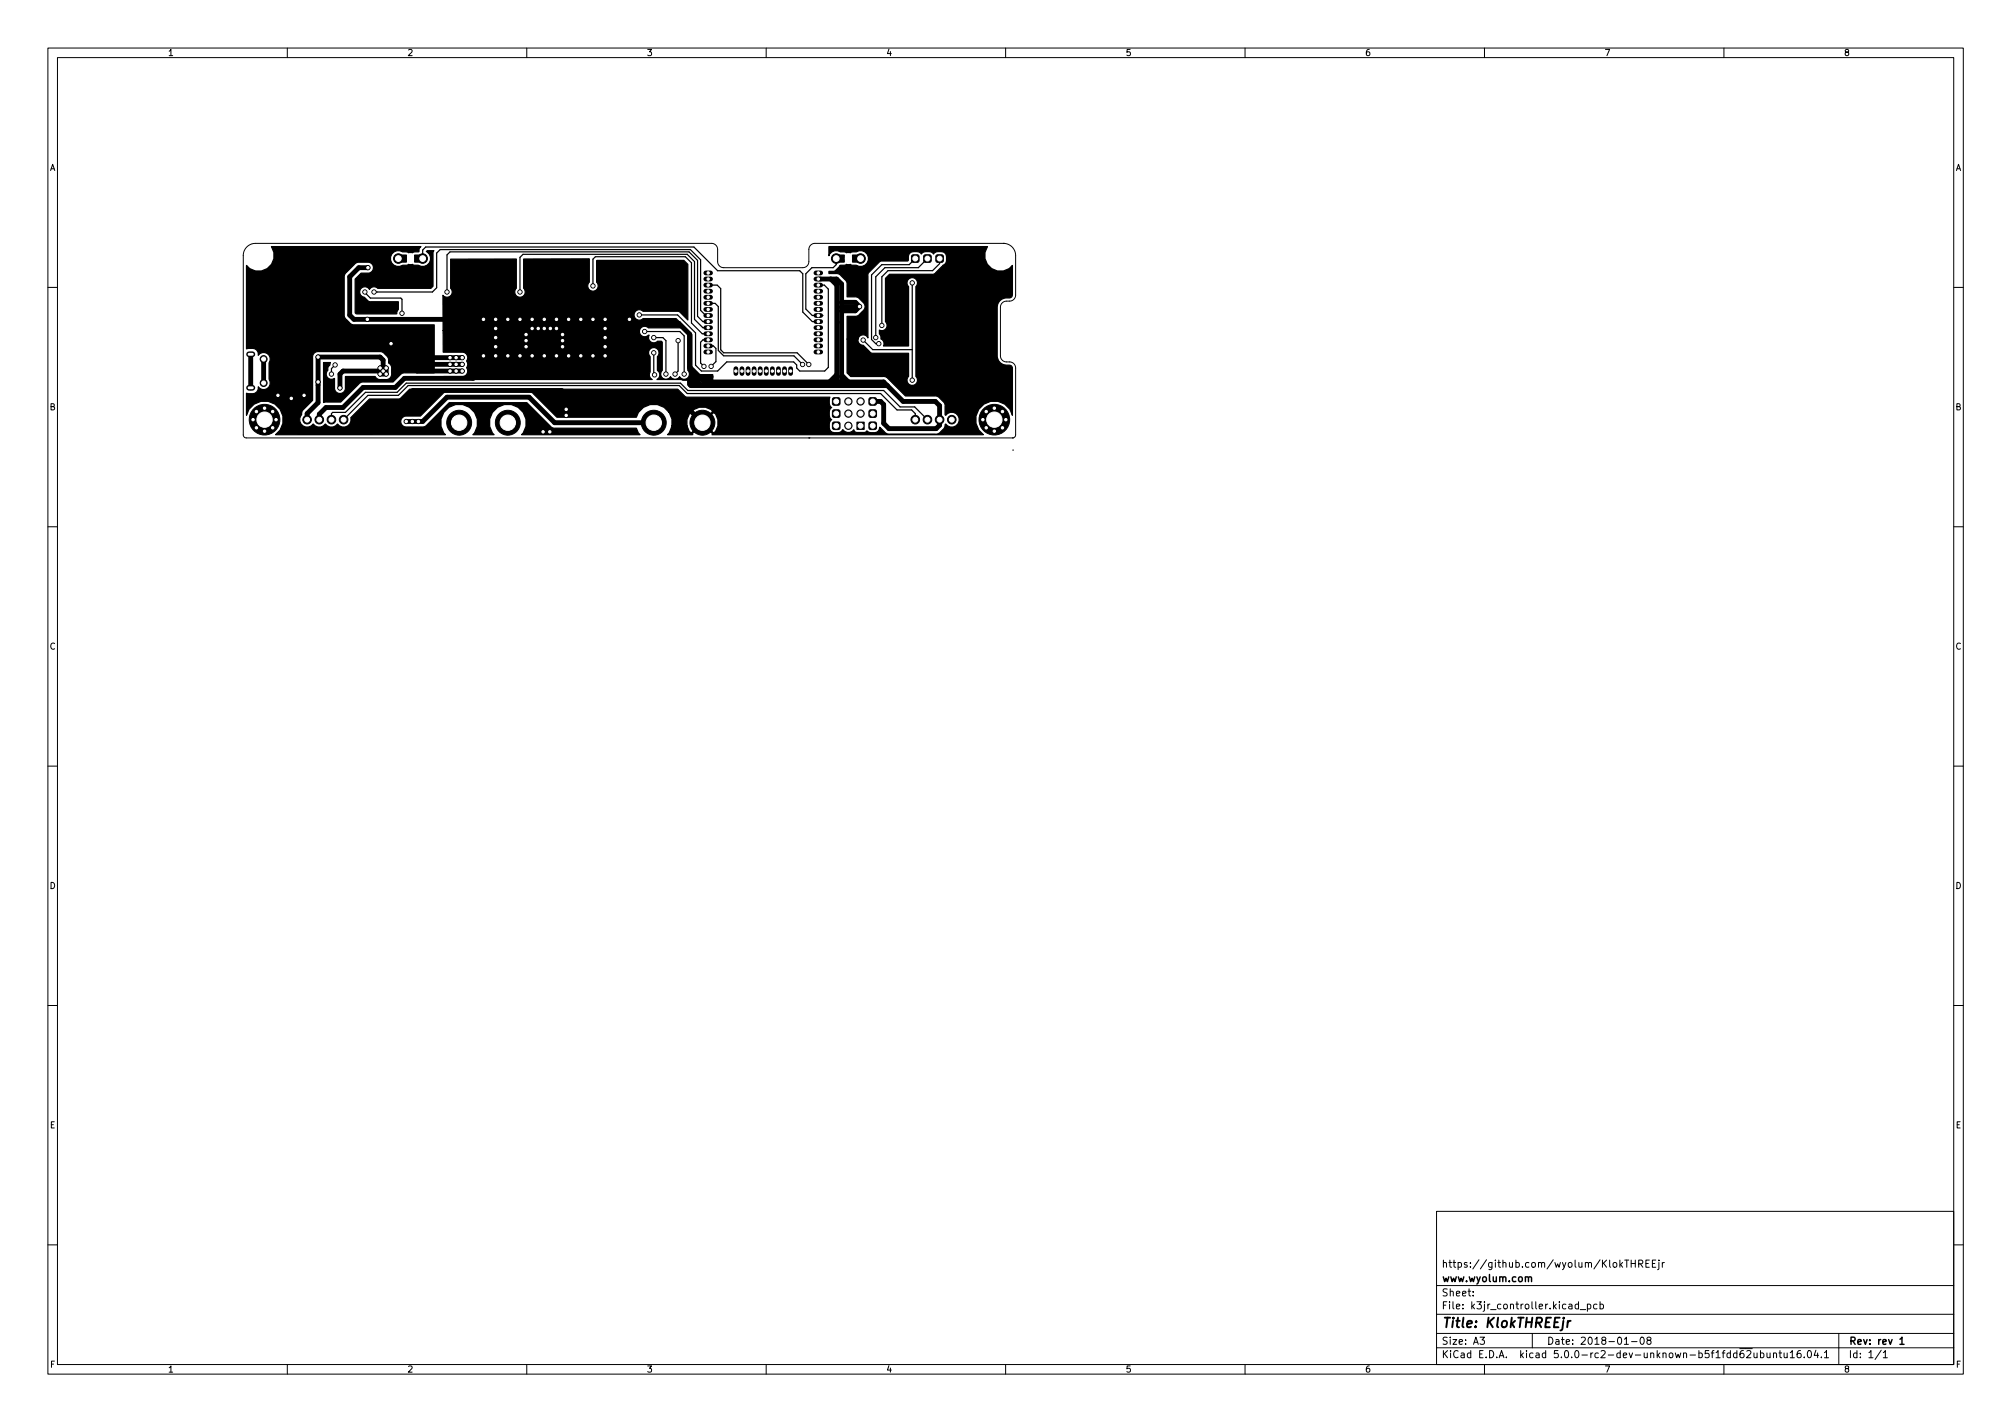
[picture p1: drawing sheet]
<svg xmlns="http://www.w3.org/2000/svg" width="420mm" height="297mm" viewBox="0 0 420 297" stroke-linecap="round" stroke-linejoin="round" font-family="sans-serif">
<defs><g id="words">
<text font-size="2.8" x="301" y="277.3">Title: KlokTHREEjr</text>
<g font-size="2.1">
<text x="301" y="267.8">www.wyolum.com</text>
<text x="301" y="264.8">https://github.com/wyolum/KlokTHREEjr</text>
<text x="301" y="273.5">File: k3jr_controller.kicad_pcb</text>
<text x="301" y="270.8">Sheet:</text>
<text x="301" y="280.9">Size: A3</text>
<text x="323" y="280.9">Date: 2018-01-08</text>
<text x="386" y="280.9">Rev: rev 1</text>
<text x="301" y="283.7">KiCad E.D.A. kicad 5.0.0-rc2-dev-unknown-b5f1fdd62ubuntu16.04.1</text>
<text x="386" y="283.7">Id: 1/1</text>
</g>
<g font-size="1.8">
<text x="35" y="11.7">1</text>
<text x="85" y="11.7">2</text>
<text x="135" y="11.7">3</text>
<text x="185" y="11.7">4</text>
<text x="235" y="11.7">5</text>
<text x="285" y="11.7">6</text>
<text x="335" y="11.7">7</text>
<text x="385" y="11.7">8</text>
<text x="10.3" y="35.7">A</text>
<text x="408.3" y="35.7">A</text>
<text x="10.3" y="85.7">B</text>
<text x="408.3" y="85.7">B</text>
<text x="10.3" y="135.7">C</text>
<text x="408.3" y="135.7">C</text>
<text x="10.3" y="185.7">D</text>
<text x="408.3" y="185.7">D</text>
<text x="10.4" y="235.7">E</text>
<text x="408.4" y="235.7">E</text>
<text x="10.4" y="285.7">F</text>
<text x="35" y="286.7">1</text>
<text x="85" y="286.7">2</text>
<text x="135" y="286.7">3</text>
<text x="185" y="286.7">4</text>
<text x="235" y="286.7">5</text>
<text x="285" y="286.7">6</text>
<text x="335" y="286.7">7</text>
<text x="385" y="286.7">8</text>
<text x="408.4" y="285.7">F</text>
</g>
</g></defs>
<g fill="none" stroke="#000" stroke-width=".21">
<path d="M10 10h400v277h-400zM12 12h396v273h-396zM60 10v2M110 10v2M160 10v2M210 10v2M260 10v2M310 10v2M360 10v2M209.5 50.8a2.54 2.54 0 0 1 2.6 2.6v8.2a1.27 1.27 0 0 1-1.3 1.3h-.6a1.27 1.27 0 0 0-1.3 1.3v10.1a1.27 1.27 0 0 0 1.3 1.3h.6a1.27 1.27 0 0 1 1.3 1.3v13.9l-.2 .5-.4 .2M209.5 50.8h-39.3a1.27 1.27 0 0 0-1.3 1.3v2.5a1.27 1.27 0 0 1-1.3 1.3h-16.5a1.27 1.27 0 0 1-1.2-1.3v-2.5a1.27 1.27 0 0 0-1.3-1.3h-95.3a2.54 2.54 0 0 0-2.5 2.6v37.4l.1 .4 .4 .3h160.2M209.5 50.8h.1"/>
<path d="M10 60h2M408 60h2M168.9 91.5h.1M211.5 91.5h.1M211.5 94h.1M10 110h2M408 110h2M10 160h2M408 160h2M10 210h2M408 210h2M300 253h108v32h-108z"/>
<path d="M10 260h2M300 278.5h108M300 274.5h108M300 268.5h108M307.6 270.6v.1M307.6 269.8v.1M309.1 279.3h.9l-.5 .6 .4 .1v.7l-.2 .1-.6-.1M320 278.5v3M329.6 272.5l-.4-.1-.3 .3 .2 .6h.5M329.6 271.9v1.5M330 273.6h1.1M331.5 272.5l.4-.1 .3 .3-.1 .6h-.6"/>
<path d="M331.5 272.4v1.5M333.5 272.5l-.4-.1-.3 .3 .1 .6h.6M334.1 272.5l.5-.1 .3 .3-.2 .6h-.6M334.1 271.9v1.5M338.4 264.1l.4 .6M338.8 263.7l-.5 .6M339.3 263.2h.8M339.7 263.2v1.5M340.6 263.2v1.5M340.6 263.9h.9M341.5 263.2v1.5M342.2 264l.7-.1 .2-.2-.1-.3-.8-.2v1.5"/>
<path d="M342.6 264l.5 .7M342.7 279.4l.1-.1a.8 .8 0 0 1 .6 .8 .8 .8 0 0 1-.6 .7 1 1 0 0 1-.1-1.4zM343.7 263.9h.5M344.2 280l-.3-.3 .1-.2 .2-.2 .4 .1 .2 .2-.1 .2-.6 .2-.2 .2 .1 .5 .2 .1 .4-.1 .2-.2v-.3l-.3-.2M344.4 263.2h-.7v1.5h.7M345.1 263.9h.5M345.8 263.2h-.7v1.5h.7M346.4 263.7v1.3l-.3 .2M346.4 263.2v.2M347.1 263.7v1M347.6 263.7l-.5 .3M384 278.5v6.5"/>
<path d="M408 260h2M60 285v2M110 285v2M160 285v2M210 285v2M260 285v2M300 281.5h108M310 285v2M339.2 280.8h.9M340.7 280.2h1.2M360 285v2M364.5 281.7h1.4"/>
<path d="M364.8 282.3l.5-.2 .3 .4-.9 1.1h.9M366.3 282.6v.9l.4 .1 .2-.1M366.9 282.6v1M367.6 282.7l.5-.1 .3 .3-.2 .6h-.6M367.6 282.1v1.5M369 282.6l.1 .9 .3 .1 .2-.1M369.6 282.6v1M370.3 282.8l.3-.2 .3 .1 .1 .9M370.3 282.6v1M371.5 282.6h.6M371.7 282.1v1.3l.4 .2M372.6 282.6v.9l.4 .1 .2-.1"/>
<path d="M373.2 282.6v1M373.8 282.5l.5-.4v1.5M373.8 283.6h.9M376 282.1l-.4 .1a1.01 1.01 0 0 0 0 1.4l.5-.1v-.5l-.3-.3h-.2l-.3 .3M376.8 283.5v.1M377.6 282.2l.2-.1a.8 .8 0 0 1 .5 .8 .8 .8 0 0 1-.5 .7 1 1 0 0 1-.2-1.4zM379.2 282l-.4 1.1h1M379.6 282.6v1M380.3 283.5v.1M381 282.5l.4-.4v1.5M381 283.6h.9M392.8 282l-1.2 2"/>
<path d="M393.3 282.5l.4-.4v1.5M393.3 283.6h.8"/>
</g>
<path d="M319.2 266.9l.2-.2 .4 .1v.9M396.8 279.7l.4-.4v1.5M396.8 280.8h.8" fill="none" stroke="#000" stroke-width=".3"/>
<path d="M327.4 275.9l-.1 1.3M328 275.9l-.4 .1-.2 .3" fill="none" stroke="#000" stroke-width=".4"/>
<g fill="#000" stroke="#000" stroke-width=".21">
<path d="M83.6 53.3h1.3v1.5h-1.3zM86.6 53.3h1.3v1.5h-1.3zM175 53.3h1.3v1.5h-1.3zM178 53.3h1.3v1.5h-1.3zM190.5 53.3l.2-.1 1.1 .1 .1 .3-.1 1.1-.3 .1-1-.1-.2-.3zM193 53.3l.3-.1 1.1 .1 .1 .3-.1 1.1-.3 .1-1.1-.1-.1-.3zM195.5 53.3l.3-.1 1.1 .1 .1 .3-.1 1.1-.3 .1-1.1-.1-.1-.3zM173.9 88.3l.3-.2 1.1 .2 .1 .2-.1 1.1-.3 .1-1.1-.1-.1-.3zM173.9 85.7l.3-.1 1.1 .1 .1 .3-.1 1.1-.3 .1-1.1-.1-.1-.3zM173.9 83.2l.3-.1 1.1 .1 .1 .3-.1 1-.3 .2-1.1-.2-.1-.2zM178.9 88.2h1.6v1.5h-1.6zM181.6 88.3l.2-.2 1.1 .2 .1 .2-.1 1.1-.3 .1-1-.1-.2-.3z"/>
<path d="M181.6 85.7l.2-.1 1.1 .1 .1 .3-.1 1.1-.3 .1-1-.1-.2-.3zM181.6 83.2l.2-.1 1.1 .1 .1 .3-.1 1-.3 .2-1-.2-.2-.2z"/>
<circle cx="76.8" cy="55.9" r=".45"/>
<circle cx="83.2" cy="54" r="1"/>
<circle cx="88.3" cy="54" r="1"/>
<circle cx="123.8" cy="59.7" r=".45"/>
<circle cx="174.6" cy="54" r="1"/>
<circle cx="179.7" cy="54" r="1"/>
<circle cx="190.5" cy="59.1" r=".45"/>
<circle cx="55.1" cy="75" r=".72"/>
<circle cx="66.4" cy="74.6" r=".45"/>
<circle cx="66.4" cy="79.8" r=".45"/>
<circle cx="69.2" cy="78.1" r=".45"/>
<circle cx="70" cy="76.2" r=".45"/>
<circle cx="76.2" cy="61" r=".45"/>
<circle cx="76.7" cy="66.7" r=".45"/>
<circle cx="78.1" cy="61" r=".45"/>
<circle cx="79.4" cy="76.9" r=".4"/>
<circle cx="79.4" cy="78.1" r=".4"/>
<circle cx="80" cy="77.5" r=".4"/>
<circle cx="80.6" cy="78.1" r=".4"/>
<circle cx="80.6" cy="76.9" r=".4"/>
<circle cx="81.7" cy="71.8" r=".45"/>
<circle cx="83.9" cy="65.4" r=".45"/>
<circle cx="93.3" cy="61" r=".45"/>
<circle cx="94" cy="77.5" r=".45"/>
<circle cx="94" cy="76.1" r=".45"/>
<circle cx="94" cy="74.7" r=".45"/>
<circle cx="95.3" cy="74.7" r=".45"/>
<circle cx="95.3" cy="76.1" r=".45"/>
<circle cx="95.3" cy="77.5" r=".45"/>
<circle cx="96.5" cy="77.5" r=".45"/>
<circle cx="96.5" cy="76.1" r=".45"/>
<circle cx="96.5" cy="74.7" r=".45"/>
<circle cx="101" cy="74.3" r=".45"/>
<circle cx="101" cy="66.7" r=".45"/>
<circle cx="103.5" cy="74.3" r=".45"/>
<circle cx="103.5" cy="70.5" r=".45"/>
<circle cx="103.5" cy="72.4" r=".45"/>
<circle cx="103.5" cy="68.6" r=".45"/>
<circle cx="103.5" cy="66.7" r=".45"/>
<circle cx="106" cy="74.3" r=".45"/>
<circle cx="106" cy="66.7" r=".45"/>
<circle cx="108.6" cy="74.3" r=".45"/>
<circle cx="108.6" cy="61" r=".45"/>
<circle cx="108.6" cy="66.7" r=".45"/>
<circle cx="109.9" cy="71.2" r=".45"/>
<circle cx="109.9" cy="72.4" r=".45"/>
<circle cx="109.9" cy="69.9" r=".45"/>
<circle cx="111.1" cy="66.7" r=".45"/>
<circle cx="111.1" cy="74.3" r=".45"/>
<circle cx="111.1" cy="68.6" r=".45"/>
<circle cx="112.4" cy="68.6" r=".45"/>
<circle cx="113.7" cy="74.3" r=".45"/>
<circle cx="113.7" cy="66.7" r=".45"/>
<circle cx="113.7" cy="68.6" r=".45"/>
<circle cx="114.9" cy="68.6" r=".45"/>
<circle cx="116.2" cy="68.6" r=".45"/>
<circle cx="116.2" cy="74.3" r=".45"/>
<circle cx="116.2" cy="66.7" r=".45"/>
<circle cx="117.5" cy="71.2" r=".45"/>
<circle cx="117.5" cy="72.4" r=".45"/>
<circle cx="117.5" cy="69.9" r=".45"/>
<circle cx="118.7" cy="66.7" r=".45"/>
<circle cx="118.7" cy="74.3" r=".45"/>
<circle cx="121.3" cy="66.7" r=".45"/>
<circle cx="121.3" cy="74.3" r=".45"/>
<circle cx="123.8" cy="66.7" r=".45"/>
<circle cx="123.8" cy="74.3" r=".45"/>
<circle cx="126.4" cy="70.5" r=".45"/>
<circle cx="126.4" cy="74.3" r=".45"/>
<circle cx="126.4" cy="72.4" r=".45"/>
<circle cx="126.4" cy="66.7" r=".45"/>
<circle cx="126.4" cy="68.6" r=".45"/>
<circle cx="131.4" cy="66.7" r=".45"/>
<circle cx="133.5" cy="65.8" r=".45"/>
<circle cx="134.6" cy="69.3" r=".45"/>
<circle cx="136.5" cy="70.5" r=".45"/>
<circle cx="136.5" cy="73.7" r=".45"/>
<circle cx="136.7" cy="78.3" r=".45"/>
<circle cx="139.1" cy="78.1" r=".45"/>
<circle cx="141" cy="78.1" r=".45"/>
<circle cx="141.6" cy="71.2" r=".45"/>
<circle cx="142.9" cy="78.1" r=".45"/>
<circle cx="147" cy="76.5" r=".45"/>
<circle cx="148.5" cy="76.5" r=".45"/>
<circle cx="167.6" cy="76.1" r=".45"/>
<circle cx="168.9" cy="76.1" r=".45"/>
<circle cx="179.5" cy="64" r=".45"/>
<circle cx="180.2" cy="71" r=".45"/>
<circle cx="182.9" cy="70.5" r=".45"/>
<circle cx="183.5" cy="71.8" r=".45"/>
<circle cx="184.1" cy="68" r=".45"/>
<circle cx="190.5" cy="79.4" r=".45"/>
<circle cx="52.8" cy="87.7" r=".4"/>
<circle cx="53.5" cy="86" r=".4"/>
<circle cx="53.5" cy="89.4" r=".4"/>
<circle cx="55.1" cy="80" r=".72"/>
<circle cx="55.2" cy="90.1" r=".4"/>
<circle cx="55.2" cy="85.3" r=".4"/>
<circle cx="55.2" cy="87.7" r="3.2"/>
<circle cx="56.9" cy="89.4" r=".4"/>
<circle cx="56.9" cy="86" r=".4"/>
<circle cx="57.6" cy="87.7" r=".4"/>
<circle cx="58" cy="82.6" r=".45"/>
<circle cx="60.8" cy="83.2" r=".45"/>
<circle cx="63.5" cy="82.6" r=".45"/>
<circle cx="64.1" cy="87.7" r=".9"/>
<circle cx="66.7" cy="87.7" r=".9"/>
<circle cx="69.2" cy="87.7" r=".9"/>
<circle cx="71" cy="81" r=".45"/>
<circle cx="71.8" cy="87.7" r=".9"/>
<circle cx="84.8" cy="88" r=".45"/>
<circle cx="86.1" cy="88" r=".45"/>
<circle cx="87.4" cy="88" r=".45"/>
<circle cx="95.9" cy="88.3" r="2.6"/>
<circle cx="106" cy="88.3" r="2.6"/>
<circle cx="113.4" cy="90.2" r=".45"/>
<circle cx="114.8" cy="90.2" r=".45"/>
<circle cx="118.2" cy="85.5" r=".45"/>
<circle cx="118.2" cy="86.8" r=".45"/>
<circle cx="136.5" cy="88.3" r="2.6"/>
<circle cx="146.7" cy="88.3" r="2.6"/>
<circle cx="177.2" cy="88.9" r=".76"/>
<circle cx="177.2" cy="83.9" r=".76"/>
<circle cx="177.2" cy="86.4" r=".76"/>
<circle cx="179.7" cy="83.9" r=".76"/>
<circle cx="179.7" cy="86.4" r=".76"/>
<circle cx="191.1" cy="87.7" r=".9"/>
<circle cx="193.7" cy="87.7" r=".9"/>
<circle cx="196.2" cy="87.7" r=".9"/>
<circle cx="198.8" cy="87.7" r=".9"/>
<circle cx="205.2" cy="87.7" r=".4"/>
<circle cx="205.9" cy="89.4" r=".4"/>
<circle cx="205.9" cy="86" r=".4"/>
<circle cx="207.6" cy="85.3" r=".4"/>
<circle cx="207.6" cy="90.1" r=".4"/>
<circle cx="207.6" cy="87.7" r="3.2"/>
<circle cx="209.3" cy="86" r=".4"/>
<circle cx="209.3" cy="89.4" r=".4"/>
<circle cx="210" cy="87.7" r=".4"/>
</g>
<path d="M52 74h.7M52 81h.7" fill="none" stroke="#000" stroke-width="1.2"/>
<g fill="none" stroke="#000" stroke-width="1">
<path d="M76.8 55.9h-1.9l-1.9 1.9v8l.9 .9h27.1M83.2 54h1.3M147.4 59.6h1M147.4 57h1M147.4 58.3h1M170.4 59.6h1M170.4 57h1M170.4 58.3h4.3l1 1v20.5M173.5 58.3l1.3 1.3v20.2M52.4 74v7M55.1 75v5M79.4 76.9l1.2 1.2"/>
<path d="M79.4 76.9v1.2M79.4 76.9h1.2M79.4 78.1h1.2M80.6 76.9l-1.2 1.2M80.6 76.9v1.2M96.5 77.5h-9.4l-2.8-2.8v-2.9h-19.7l-1.1 1.1v9.7M96.5 74.7h-9.4l-1.4 1.4h10.8M101 74.3v2.6l-2.2 2.1h-14.3l-2 1.9h-6.7l-4.2 4.2h-3.5l-1.4 1.4v1.2M103.5 66.7v1.9M103.5 72.4v1.9h2.5M106 66.7h2.6M108.6 74.3h2.5"/>
<path d="M111.1 66.7h2.6M113.7 74.3h2.5M116.2 66.7h2.5M118.7 74.3h2.6M121.3 66.7h2.5M123.8 74.3h2.6M126.4 68.6v-1.9h5v.6l.2 .2h10.2l2.2 2.3v7l3 3h37.5l4.1 4.1h6.7l.9 .8v4.1l-.7 .7h-9.9l-1.1-1.1v-3.9l-.6-.6h-1.7M126.4 70.5v1.9M144 79.7h1.6M144 79.7v.6l.3 .2h41M144.6 77.4v1.8l-.6 .5M144.6 78.5l.1 .1h3.8v1.9"/>
<path d="M145.2 77.9v1.4l1.2 1.2M147.4 71h1M147.4 62.1h1M147.4 64.6h1M147.4 65.9h1M147.4 72.3h1M147.4 73.5h1M147.4 63.4h1M147.4 69.7h1M147.4 60.8h1M147.4 68.4h1M147.4 67.2h1"/>
<path d="M153.7 77v1M154.9 77v1M156.2 77v1M157.5 77v1M158.7 77v1M160 77v1M161.3 77v1M162.6 77v1M163.8 77v1M165.1 77v1M170.4 71h1M170.4 62.1h1"/>
<path d="M170.4 64.6h1M170.4 65.9h1M170.4 72.3h1M170.4 73.5h1M170.4 63.4h1M170.4 69.7h1M170.4 60.8h1M170.4 68.4h1M170.4 67.2h1M174.8 78.4l-1.6 1.4M175.7 78.6h.3l1.2 1.2M175.7 63.2h2.9l.9 .8"/>
<path d="M179.5 64l-.9 .9h-2.9M179.5 64h-3.6l-.2 .2M71 81v-2.9l.6-.6h8.4v-2.3l-.6-.6h-13v9.5l-2.3 2.3v1.3M84.8 88h3.5l5-5h17.2l5.3 5.3h20.7M113.4 90.2h1.4M118.2 82.5l-.9-.9h-31.1l-8.7 8.7h-15l-1.7-1.6v-5.5M118.2 82.5v4.3M118.2 82.5h22.7l5.8 5.8"/>
</g>
<g fill="none" stroke="#000" stroke-width=".25">
<path d="M86.7 54h1.6v-1.8l.6-.6h56l5 5h17.1l.6 .6v8l2 2h1.3M123.8 59.7v-5.6l.5-.5h18.8l1.3 1.3v12.6l2.2 2.2h1.3M147.9 59.6h1.9l.7 .7v12.8l.6 .6h15.4l2.4 2.4M170.9 59.6h1.2l.9 .8v16.3l-.8 .8h-5.2l-.6-.6v-.7l-.7-.6h-13.9l-1.9 1.9h-3.4l-1.3-1.2v-6.8l-3.7-3.7h-8M176.2 54h-1.6v1.3l-.6 .6h-4.5l-1.2 1.3v7.4l1.3 1.3h2.3M178.1 54h1.6M190.5 59.1v20.3M191.1 54l-1.2 1.3h-5.8l-2.1 2.1v13.5l.9 .9h.6M193.7 54l-1.9 1.9h-7l-1.9 1.9v12.7M196.2 54v1.1l-1.5 1.4h-9.3l-1.3 1.3v10.2M70 76.2l-.8 .8v1.1M76.2 61l1.1 1.3h6.4l.2 .2v2.9"/>
<path d="M78.1 61h12.2l.9-.9v-7.2l.7-.8h52.3l2.1 2.2v10.5l1.1 1.1h.5M93.3 61v-7.8l.7-.6h49.9l1.8 1.8v11.7l1.1 1.1h1.1M108.6 61v-7.2l.6-.7h34.3l1.5 1.5v12.1l1.8 1.7h1.1M134.6 69.3h7.4l.9 .9v7.9M136.5 73.7v4.4l.2 .2M136.5 70.5h1.9l.7 .7v6.9M141.6 71.2v6.3l-.6 .6M147.9 63.4h1.4l.7 .6v9.2l1.1 1.1h14.7l1.8 1.8M147.9 71h-1.1l-.5 .5v4.3l.7 .7M147.9 72.3h1.1l.5 .5v2.7l-1 1M180.3 71l2 2h8.2M69.2 87.7v-1.3l.3-.3h2.6l4.2-4.1h6.6l1.9-2h57.3l1.5 1.6h40.9l3.5 3.4h3l2.7 2.7"/>
<path d="M71.8 87.7l5-5.1h6.4l2-2.1h56.6l1.7 1.7h40.4l3.4 3.4h3.1l.7 .8v1.3"/>
</g>
<path d="M51.5 55.4a3.3 3.3 0 0 0 4.5 .6 3.3 3.3 0 0 0 .7-4.5h31.2l-.4 .4v.7h-.1h-.8l-.5 .2-2-.2a1.66 1.66 0 0 0-2.6 1.4 1.66 1.66 0 0 0 2.6 1.4l2-.2 1.8 .4a1.66 1.66 0 0 0 1.9-1 1.66 1.66 0 0 0-.8-2.1l.2-.1h1.4l-.2 .5v6.9l-.4 .4h-11.1l-.2-.1a1.09 1.09 0 0 0-1.5 .4 1.1 1.1 0 0 0-1.9-.1 1.1 1.1 0 0 0 .8 1.7l.7 .7 .5 .2h5.9v1.7l-.3 .5v.4h-8.5l-.2-.3v-7l1.2-1.2h1.5a1.15 1.15 0 0 0 1.1-1.2 1.15 1.15 0 0 0-1.1-1.1h-2.4l-2.6 2.6v8.4v.5l.4 .4a2.53 2.53 0 0 0 1.5 1.2h16.9v10h-6.2l-.9 .3-1.5 1.6-6.7 .1-4.2 4.1h-3.1l-.5 .1v-8.4h1.4l-.1 .5-.4 .5v.7l-.2 .1a1.1 1.1 0 0 0 .1 1.4 1.1 1.1 0 0 0 1.4 .1l.1 2.5a1.15 1.15 0 0 0 1.3 .7 1.15 1.15 0 0 0 .9-1v-2.6h6.2a1.08 1.08 0 0 0 1.2 .7h1.1a1.14 1.14 0 0 0 1.2-1.3v-1.1a1.14 1.14 0 0 0-.6-1.1 2.22 2.22 0 0 0-1.9-2.4h-12.9a1.14 1.14 0 0 0-1.1 1.3v8.9l-2 2-.2 .3-.1 .7a1.55 1.55 0 0 0 .2 2.3 1.55 1.55 0 0 0 2.2-.3 1.55 1.55 0 0 0 2.5 0 1.55 1.55 0 0 0 2.6 0 1.55 1.55 0 0 0 1.9 .5 1.55 1.55 0 0 0 .8-1.8l4-4h6.3l2.1-2h55.9l1.5 1.5 .5 .2h29.8v.1a1.9 1.9 0 0 0 .4 2 1.75 1.75 0 0 0 0 2.6 1.72 1.72 0 0 0 .1 2.6 1.84 1.84 0 0 0 2.2-.6 1.41 1.41 0 0 0 2.3 .1 .63 .63 0 0 0 .6 .5h1.6l.5-.3a1.78 1.78 0 0 0 2.6-.3l.1-.5 1.1 1.2 .8 .3h9.9a2.78 2.78 0 0 0 1.9-1.8l.1-.3a1.56 1.56 0 0 0 2.3 .2 1.56 1.56 0 0 0 0-2.3 1.56 1.56 0 0 0-2.3 .3l-.1-.2-.1-2a2.57 2.57 0 0 0-1.1-1.5l-.4-.3-.5-.1h-6.2l-4.1-4-7.4-.1-.7-.7v-7.1h2.3a1.08 1.08 0 0 0 1.1 1.3l1.4 1.5 .6 .2h7.4v4.8a1.09 1.09 0 0 0 0 1.6 1.09 1.09 0 0 0 1.6 0 1.09 1.09 0 0 0 0-1.6v-18.7a1.09 1.09 0 0 0 0-1.6 1.09 1.09 0 0 0-1.6 0 1.09 1.09 0 0 0 0 1.6v12.4h-5.2a1.17 1.17 0 0 0-.5-1.6v-.4l-.4-.6v-.8a1.08 1.08 0 0 0 1.4-.3 1.08 1.08 0 0 0-.1-1.4v-9.1l.9-.8h8.9l.6-.2 1.7-1.7a1.69 1.69 0 0 0 0-2.8 1.9 1.9 0 0 0-2.1 .5 1.75 1.75 0 0 0-2.5 0 1.72 1.72 0 0 0-2.6 .1l-.1 1.2-.2 .1-5.7 .1-2.5 2.5-.1 13.5a1.09 1.09 0 0 0-1.1-.7 1.09 1.09 0 0 0-.9 .9h-2.3v-4.7l2.1-.1 1.3-1.1a1.14 1.14 0 0 0-.1-1.8 2.51 2.51 0 0 0-1.5-1.1h-1.8v-2.8a2.84 2.84 0 0 0-1.3-1.6l-.4-.4-.5-.1h-1.6v-.4l1.2-.1 1.2-1.2h.8l.5-.2 2 .2a1.66 1.66 0 0 0 2.6-1.4 1.66 1.66 0 0 0-2.6-1.4l-2 .2-1.8-.4a1.59 1.59 0 0 0-1.9 1v-1.9h33.1a3.3 3.3 0 0 0 .7 4.5 3.3 3.3 0 0 0 4.5-.6v6.2l-.1 .4-.5 .2a2.41 2.41 0 0 0-2 .6l-.4 .6-.2 .7 .1 10.7a2.07 2.07 0 0 0 2.5 1.5 .62 .62 0 0 1 .6 .6v9.9l-.5-1.3a3.9 3.9 0 0 0-5.9-.7 3.9 3.9 0 0 0 .4 6h-56.7l.1-.2-2.1-2.1-2.1 2.1 .1 .2h-5.3l.3-.3 .6-1.6h3.1l.5 1.2 .5 .3 2.1-2.1h.4l2.1 2.1a2.76 2.76 0 0 0 0-4.2l-2.1 2.1h-.4l-2.1-2.1-.5 .3-.4 1.2-.1 1.2h-3.1v-1.4l-.7-1.5h5l2.1 2.1 2.1-2.1-.3-.4a2.91 2.91 0 0 0-3.9 .4h-5l-.9-.9a3.8 3.8 0 0 0-5.8 2.1h-16.6l-5-5.1-.8-.3h-17.2l-.8 .3-4.7 4.8-3.4 .1a1.15 1.15 0 0 0-.7 1.2 1.15 1.15 0 0 0 1 1l4-.1 5.1-5h16.2l5.4 5.3h17.5l.4 1.1 .4 .3h-24.8a3.8 3.8 0 0 0-.2-5.3 3.8 3.8 0 0 0-5.3 0 3.8 3.8 0 0 0-.2 5.3h-4.5l.4-.3a3.8 3.8 0 0 0-.7-5.2 3.8 3.8 0 0 0-5.2 .3 3.8 3.8 0 0 0-.2 5.2h-35.5l1-1a3.9 3.9 0 0 0-1.7-5.7 3.9 3.9 0 0 0-5.3 2.7v-4.6a1.94 1.94 0 0 0 2.4-.7v-.7a1.38 1.38 0 0 0 1.9 .3 1.38 1.38 0 0 0 .4-1.9v-3.4a1.38 1.38 0 0 0-.4-1.9 1.38 1.38 0 0 0-1.9 .3 1.19 1.19 0 0 0-1.1-1.4l-1.3 .1zM94.1 54.1h13.7v6.1a1.09 1.09 0 0 0 0 1.6 1.09 1.09 0 0 0 1.6 0 1.09 1.09 0 0 0-.1-1.6v-6.1h13.8v4.9a1.09 1.09 0 0 0-.1 1.5 1.09 1.09 0 0 0 1.6 0 1.09 1.09 0 0 0 0-1.5v-4.6h18.2l.8 .8v11.6l-1.6-1.6-.5-.2h-7.2a1.09 1.09 0 0 0-1.6 0 1.09 1.09 0 0 0 0 1.6 1.09 1.09 0 0 0 1.6-.1h6.9l3.3 3.4v6.7l1.7 1.6 2.6 .1v.6l-.5 .5-11.1-.1a1.08 1.08 0 0 0 .1-1.9v-2.9a1.09 1.09 0 0 0 0-1.6 1.09 1.09 0 0 0-1.6 0 1.09 1.09 0 0 0 .1 1.6v3.2a1.08 1.08 0 0 0 .4 1.6h-43.3l-.3-.3v-.4h4a1.13 1.13 0 0 0 .8-1.8 1.08 1.08 0 0 0 0-1.4 1.13 1.13 0 0 0-.8-1.8h-4l-.1-4.6h41a1.09 1.09 0 0 0 .6 1.2 1.09 1.09 0 0 0 1.3-.2h.2a1.08 1.08 0 0 0 .3 1.4 1.08 1.08 0 0 0 1.4-.1h.8l.2 .2v5.9a1.09 1.09 0 0 0 .1 1.6 1.09 1.09 0 0 0 1.6-.3 1.08 1.08 0 0 0 1.9 0 1.09 1.09 0 0 0 1.6 .3 1.09 1.09 0 0 0 .1-1.6l.1-7.2-.3-.6-.9-.9-.5-.2h-6.6a1.09 1.09 0 0 0-1.1-.3 1.09 1.09 0 0 0-.8 .8h-41v-7.3a1.09 1.09 0 0 0 1.6 .1 1.09 1.09 0 0 0 0-1.6z" fill="#000" stroke="#000" stroke-width=".25"/>
<g fill="#fff" stroke="#fff" stroke-width=".21">
<circle cx="87.4" cy="88" r=".25"/>
<circle cx="86.1" cy="88" r=".25"/>
<circle cx="84.8" cy="88" r=".25"/>
<circle cx="71" cy="81" r=".25"/>
<circle cx="66.4" cy="79.8" r=".25"/>
<circle cx="66.4" cy="74.6" r=".25"/>
<circle cx="81.7" cy="71.8" r=".25"/>
<circle cx="95.2" cy="74.7" r=".25"/>
<circle cx="95.2" cy="76.1" r=".25"/>
<circle cx="95.2" cy="77.5" r=".25"/>
<circle cx="60.8" cy="83.2" r=".25"/>
<circle cx="58" cy="82.6" r=".25"/>
<circle cx="63.5" cy="82.6" r=".25"/>
<circle cx="118.2" cy="86.8" r=".25"/>
<circle cx="114.8" cy="90.2" r=".25"/>
<circle cx="118.2" cy="85.5" r=".25"/>
<circle cx="113.4" cy="90.2" r=".25"/>
<circle cx="103.5" cy="72.4" r=".25"/>
<circle cx="103.5" cy="70.5" r=".25"/>
<circle cx="103.5" cy="68.6" r=".25"/>
<circle cx="76.7" cy="66.7" r=".25"/>
<circle cx="121.3" cy="74.3" r=".25"/>
<circle cx="123.8" cy="74.3" r=".25"/>
<circle cx="101" cy="74.3" r=".25"/>
<circle cx="103.5" cy="74.3" r=".25"/>
<circle cx="106" cy="74.3" r=".25"/>
<circle cx="108.6" cy="74.3" r=".25"/>
<circle cx="113.7" cy="74.3" r=".25"/>
<circle cx="116.2" cy="74.3" r=".25"/>
<circle cx="118.7" cy="74.3" r=".25"/>
<circle cx="126.4" cy="74.3" r=".25"/>
<circle cx="126.4" cy="70.5" r=".25"/>
<circle cx="126.4" cy="68.6" r=".25"/>
<circle cx="111.1" cy="74.3" r=".25"/>
<circle cx="126.4" cy="72.4" r=".25"/>
<circle cx="76.8" cy="55.9" r=".25"/>
<circle cx="83.9" cy="65.4" r=".25"/>
<circle cx="69.2" cy="78.1" r=".25"/>
<circle cx="70" cy="76.2" r=".25"/>
<circle cx="136.7" cy="78.3" r=".25"/>
<circle cx="126.4" cy="66.7" r=".25"/>
<circle cx="123.8" cy="66.7" r=".25"/>
<circle cx="121.3" cy="66.7" r=".25"/>
<circle cx="118.7" cy="66.7" r=".25"/>
<circle cx="116.2" cy="66.7" r=".25"/>
<circle cx="113.7" cy="66.7" r=".25"/>
<circle cx="111.1" cy="66.7" r=".25"/>
<circle cx="108.6" cy="66.7" r=".25"/>
<circle cx="106" cy="66.7" r=".25"/>
<circle cx="103.5" cy="66.7" r=".25"/>
<circle cx="101" cy="66.7" r=".25"/>
<circle cx="183.5" cy="71.8" r=".25"/>
<circle cx="123.8" cy="59.7" r=".25"/>
<circle cx="184.1" cy="68" r=".25"/>
<circle cx="182.9" cy="70.5" r=".25"/>
<circle cx="78.1" cy="61" r=".25"/>
<circle cx="93.3" cy="61" r=".25"/>
<circle cx="141.6" cy="71.2" r=".25"/>
<circle cx="141" cy="78.1" r=".25"/>
<circle cx="136.5" cy="70.5" r=".25"/>
<circle cx="139.1" cy="78.1" r=".25"/>
<circle cx="148.5" cy="76.5" r=".25"/>
<circle cx="136.5" cy="73.7" r=".25"/>
<circle cx="142.9" cy="78.1" r=".25"/>
<circle cx="134.6" cy="69.3" r=".25"/>
<circle cx="76.2" cy="61" r=".25"/>
<circle cx="133.5" cy="65.8" r=".25"/>
<circle cx="116.2" cy="68.6" r=".25"/>
<circle cx="109.9" cy="72.4" r=".25"/>
<circle cx="117.5" cy="69.9" r=".25"/>
<circle cx="109.9" cy="69.9" r=".25"/>
<circle cx="111.1" cy="68.6" r=".25"/>
<circle cx="112.4" cy="68.6" r=".25"/>
<circle cx="114.9" cy="68.6" r=".25"/>
<circle cx="113.7" cy="68.6" r=".25"/>
<circle cx="117.5" cy="72.4" r=".25"/>
<circle cx="117.5" cy="71.2" r=".25"/>
<circle cx="109.9" cy="71.2" r=".25"/>
<circle cx="131.4" cy="66.7" r=".25"/>
<circle cx="179.5" cy="64" r=".25"/>
<circle cx="108.6" cy="61" r=".25"/>
<circle cx="147" cy="76.5" r=".25"/>
<circle cx="190.5" cy="59.1" r=".25"/>
<circle cx="190.5" cy="79.4" r=".25"/>
<circle cx="96.5" cy="76.1" r=".25"/>
<circle cx="96.5" cy="77.5" r=".25"/>
<circle cx="96.5" cy="74.7" r=".25"/>
<circle cx="94" cy="74.7" r=".25"/>
<circle cx="94" cy="76.1" r=".25"/>
<circle cx="94" cy="77.5" r=".25"/>
<circle cx="180.2" cy="71" r=".25"/>
<circle cx="167.6" cy="76.1" r=".25"/>
<circle cx="168.9" cy="76.1" r=".25"/>
<circle cx="83.2" cy="54" r=".6"/>
<circle cx="88.3" cy="54" r=".6"/>
<circle cx="85.7" cy="54" r=".63"/>
<circle cx="179.7" cy="54" r=".6"/>
<circle cx="174.6" cy="54" r=".6"/>
<circle cx="177.2" cy="54" r=".63"/>
<circle cx="55.1" cy="80" r=".42"/>
<circle cx="55.1" cy="75" r=".42"/>
<circle cx="56.9" cy="86" r=".25"/>
<circle cx="55.2" cy="85.3" r=".25"/>
<circle cx="53.5" cy="86" r=".25"/>
<circle cx="52.8" cy="87.7" r=".25"/>
<circle cx="53.5" cy="89.4" r=".25"/>
<circle cx="55.2" cy="90.1" r=".25"/>
<circle cx="56.9" cy="89.4" r=".25"/>
<circle cx="57.6" cy="87.7" r=".25"/>
<circle cx="55.2" cy="87.7" r="1.6"/>
<circle cx="80" cy="77.5" r=".25"/>
<circle cx="79.4" cy="76.9" r=".25"/>
<circle cx="80.6" cy="76.9" r=".25"/>
<circle cx="80.6" cy="78.1" r=".25"/>
<circle cx="79.4" cy="78.1" r=".25"/>
<circle cx="54" cy="53.4" r="1.6"/>
<circle cx="208.9" cy="53.4" r="1.6"/>
<circle cx="191.1" cy="54" r=".51"/>
<circle cx="209.3" cy="86" r=".25"/>
<circle cx="207.6" cy="85.3" r=".25"/>
<circle cx="205.9" cy="86" r=".25"/>
<circle cx="205.2" cy="87.7" r=".25"/>
<circle cx="205.9" cy="89.4" r=".25"/>
<circle cx="207.6" cy="90.1" r=".25"/>
<circle cx="209.3" cy="89.4" r=".25"/>
<circle cx="210" cy="87.7" r=".25"/>
<circle cx="207.6" cy="87.7" r="1.6"/>
<circle cx="136.5" cy="88.3" r="1.6"/>
<circle cx="146.7" cy="88.3" r="1.6"/>
<circle cx="182.2" cy="88.9" r=".51"/>
<circle cx="174.6" cy="88.9" r=".51"/>
<circle cx="182.2" cy="86.4" r=".51"/>
<circle cx="179.7" cy="83.9" r=".51"/>
<circle cx="177.2" cy="83.9" r=".51"/>
<circle cx="179.7" cy="86.4" r=".51"/>
<circle cx="177.2" cy="86.4" r=".51"/>
<circle cx="179.7" cy="88.9" r=".51"/>
<circle cx="177.2" cy="88.9" r=".51"/>
<circle cx="174.6" cy="86.4" r=".51"/>
<circle cx="182.2" cy="83.9" r=".51"/>
<circle cx="174.6" cy="83.9" r=".51"/>
<circle cx="196.2" cy="54" r=".51"/>
<circle cx="193.7" cy="54" r=".51"/>
<circle cx="64.1" cy="87.7" r=".51"/>
<circle cx="66.7" cy="87.7" r=".51"/>
<circle cx="69.2" cy="87.7" r=".51"/>
<circle cx="71.8" cy="87.7" r=".51"/>
<circle cx="191.1" cy="87.7" r=".51"/>
<circle cx="193.7" cy="87.7" r=".51"/>
<circle cx="196.2" cy="87.7" r=".51"/>
<circle cx="198.8" cy="87.7" r=".51"/>
<circle cx="106" cy="88.3" r="1.6"/>
<circle cx="95.9" cy="88.3" r="1.6"/>
<circle cx="158.8" cy="77.5" r=".25"/>
<circle cx="153.7" cy="77.5" r=".25"/>
<circle cx="154.9" cy="77.5" r=".25"/>
<circle cx="156.2" cy="77.5" r=".25"/>
<circle cx="157.5" cy="77.5" r=".25"/>
<circle cx="160" cy="77.5" r=".25"/>
<circle cx="161.3" cy="77.5" r=".25"/>
<circle cx="162.6" cy="77.5" r=".25"/>
<circle cx="163.8" cy="77.5" r=".25"/>
<circle cx="165.1" cy="77.5" r=".25"/>
<circle cx="147.9" cy="59.6" r=".25"/>
<circle cx="147.9" cy="71" r=".25"/>
<circle cx="147.9" cy="62.1" r=".25"/>
<circle cx="147.9" cy="64.6" r=".25"/>
<circle cx="147.9" cy="65.9" r=".25"/>
<circle cx="147.9" cy="72.3" r=".25"/>
<circle cx="147.9" cy="73.5" r=".25"/>
<circle cx="147.9" cy="63.4" r=".25"/>
<circle cx="147.9" cy="69.7" r=".25"/>
<circle cx="147.9" cy="57" r=".25"/>
<circle cx="147.9" cy="60.8" r=".25"/>
<circle cx="147.9" cy="68.4" r=".25"/>
<circle cx="147.9" cy="67.2" r=".25"/>
<circle cx="147.9" cy="58.3" r=".25"/>
<circle cx="170.9" cy="73.5" r=".25"/>
<circle cx="170.9" cy="72.3" r=".25"/>
<circle cx="170.9" cy="71" r=".25"/>
<circle cx="170.9" cy="69.7" r=".25"/>
<circle cx="170.9" cy="68.4" r=".25"/>
<circle cx="170.9" cy="67.2" r=".25"/>
<circle cx="170.9" cy="65.9" r=".25"/>
<circle cx="170.9" cy="64.6" r=".25"/>
<circle cx="170.9" cy="63.4" r=".25"/>
<circle cx="170.9" cy="62.1" r=".25"/>
<circle cx="170.9" cy="60.8" r=".25"/>
<circle cx="170.9" cy="59.6" r=".25"/>
<circle cx="170.9" cy="58.3" r=".25"/>
<circle cx="170.9" cy="57" r=".25"/>
</g>
<path d="M52 74h.7M52 81h.7" fill="none" stroke="#fff" stroke-width=".6"/>
<use href="#words"/>
</svg>
